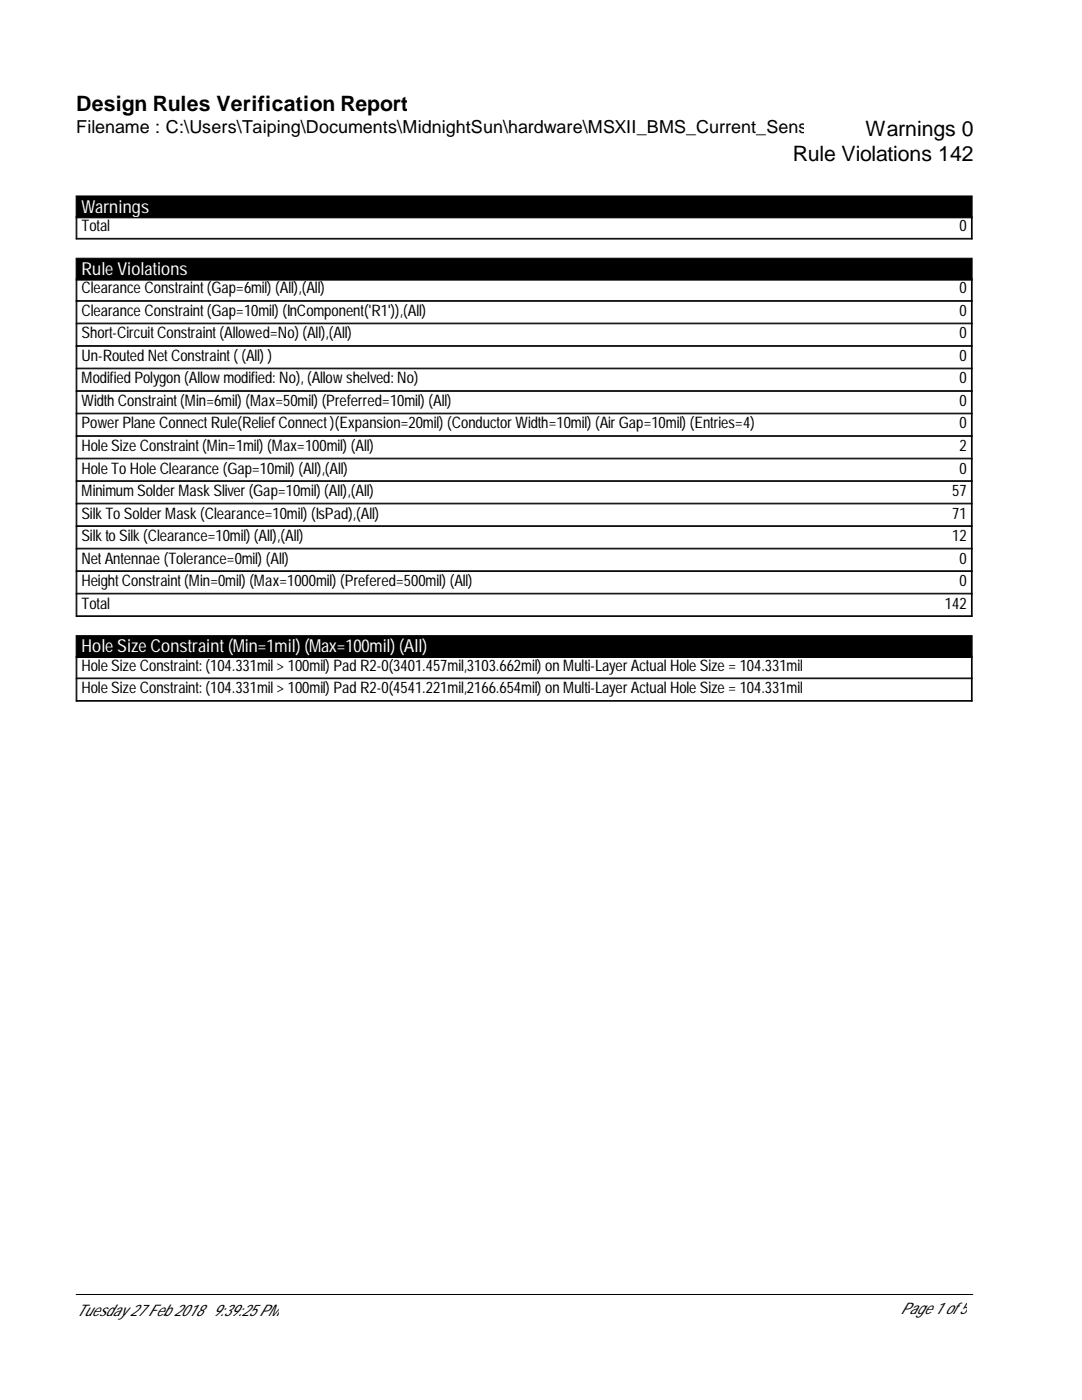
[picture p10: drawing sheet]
<svg xmlns="http://www.w3.org/2000/svg" width="216mm" height="279mm" viewBox="0 0 216 279" stroke-linecap="round" stroke-linejoin="round" font-family="sans-serif">
<defs><g id="words">
<g font-size="4.2">
<text x="15.2" y="22.2">Design Rules Verification Report</text>
<text x="172.7" y="27.1">Warnings 0</text>
<text x="158.2" y="32.1">Rule Violations 142</text>
</g>
<text font-size="3.6" x="15.2" y="26.6">Filename : C:\Users\Taiping\Documents\MidnightSun\hardware\MSXII_BMS_Current_Sens</text>
<g font-size="3.6" fill="#fff">
<text x="16.3" y="42.4">Warnings</text>
<text x="16.3" y="54.9">Rule Violations</text>
<text x="16.3" y="130.2">HoleSize Constraint(Min=1mil) (Max=100mil) (All)</text>
</g>
<g font-size="3.2">
<text x="16.3" y="46.1">Total</text>
<text x="191.5" y="46.1">0</text>
<text x="16.3" y="58.6">Clearance Constraint(Gap=6mil) (All),(All)</text>
<text x="191.5" y="58.6">0</text>
<text x="16.3" y="63">Clearance Constraint(Gap=10mil) (InComponent('R1')),(All)</text>
<text x="191.5" y="63">0</text>
<text x="16.3" y="67.5">Short-CircuitConstraint(Allowed=No) (All),(All)</text>
<text x="191.5" y="67.5">0</text>
<text x="16.3" y="72">Un-Routed NetConstraint((All) )</text>
<text x="16.3" y="76.5">Modified Polygon (Allowmodified: No), (Allowshelved: No)</text>
<text x="191.5" y="72">0</text>
<text x="191.5" y="76.5">0</text>
<text x="16.3" y="81">WidthConstraint(Min=6mil) (Max=50mil) (Preferred=10mil) (All)</text>
<text x="191.5" y="81">0</text>
<text x="16.3" y="85.5">PowerPlane ConnectRule(ReliefConnect)(Expansion=20mil) (ConductorWidth=10mil) (AirGap=10mil) (Entries=4)</text>
<text x="191.5" y="85.5">0</text>
<text x="16.3" y="90">HoleSize Constraint(Min=1mil) (Max=100mil) (All)</text>
<text x="16.3" y="94.5">HoleToHoleClearance (Gap=10mil) (All),(All)</text>
<text x="191.5" y="90">2</text>
<text x="191.5" y="94.5">0</text>
<text x="16.3" y="99">MinimumSolderMaskSliver(Gap=10mil) (All),(All)</text>
<text x="190" y="99">57</text>
<text x="16.3" y="103.5">SilkToSolderMask(Clearance=10mil) (IsPad),(All)</text>
<text x="16.3" y="108">SilktoSilk(Clearance=10mil) (All),(All)</text>
<text x="190" y="103.5">71</text>
<text x="190" y="108">12</text>
<text x="16.3" y="112.5">NetAntennae (Tolerance=0mil) (All)</text>
<text x="191.5" y="112.5">0</text>
<text x="16.3" y="117">HeightConstraint(Min=0mil) (Max=1000mil) (Prefered=500mil) (All)</text>
<text x="191.5" y="117">0</text>
<text x="16.3" y="121.5">Total</text>
<text x="188.6" y="121.5">142</text>
<text x="16.3" y="133.9">HoleSize Constraint: (104.331mil &gt; 100mil) Pad R2-0(3401.457mil,3103.662mil) onMulti-LayerActual HoleSize = 104.331mil</text>
<text x="16.3" y="138.4">HoleSize Constraint: (104.331mil &gt; 100mil) Pad R2-0(4541.221mil,2166.654mil) onMulti-LayerActual HoleSize = 104.331mil</text>
<text x="15.2" y="262.6">Tuesday27Feb2018 9:39:25PM</text>
<text x="179.7" y="262.3">Page 1 of5</text>
</g>
</g></defs>
<path d="M15.2 39.1h178.8v4.4h-178.8zM15.2 51.5h178.8v4.4h-178.8zM15.2 126.9h178.8v4.3h-178.8z" fill="#000" stroke="#000" stroke-width=".2"/>
<g fill="none" stroke="#000" stroke-width=".2">
<path d="M15.2 43.2v4.5h178.8v-4.5M15.2 47.6h178.8M15.2 55.6v67.4h178.8v-67.4M15.2 60h178.8M15.3 43.2v4.5M15.3 55.6v67.4M193.8 43.2v4.5M193.8 55.6v67.4M15.2 60.1h178.8M15.2 64.6h178.8M15.2 64.5h178.8M15.2 69.1h178.8"/>
<path d="M15.2 69h178.8M15.2 73.6h178.8M15.2 73.5h178.8M15.2 78.1h178.8M15.2 78h178.8M15.2 82.6h178.8M15.2 82.5h178.8M15.2 87.1h178.8M15.2 87h178.8M15.2 91.6h178.8M15.2 91.4h178.8M15.2 96.1h178.8"/>
<path d="M15.2 95.9h178.8M15.2 100.6h178.8M15.2 100.4h178.8M15.2 105.1h178.8M15.2 104.9h178.8M15.2 109.5h178.8M15.2 109.4h178.8M15.2 114h178.8M15.2 113.9h178.8M15.2 118.5h178.8M15.2 118.4h178.8M15.2 131v8.9h178.8v-8.9"/>
<path d="M15.2 122.9h178.8M15.2 135.4h178.8M15.2 135.3h178.8M15.2 139.8h178.8M15.3 131v8.9M193.8 131v8.9M15.2 258.3h178.9"/>
</g>
<use href="#words"/>
</svg>
